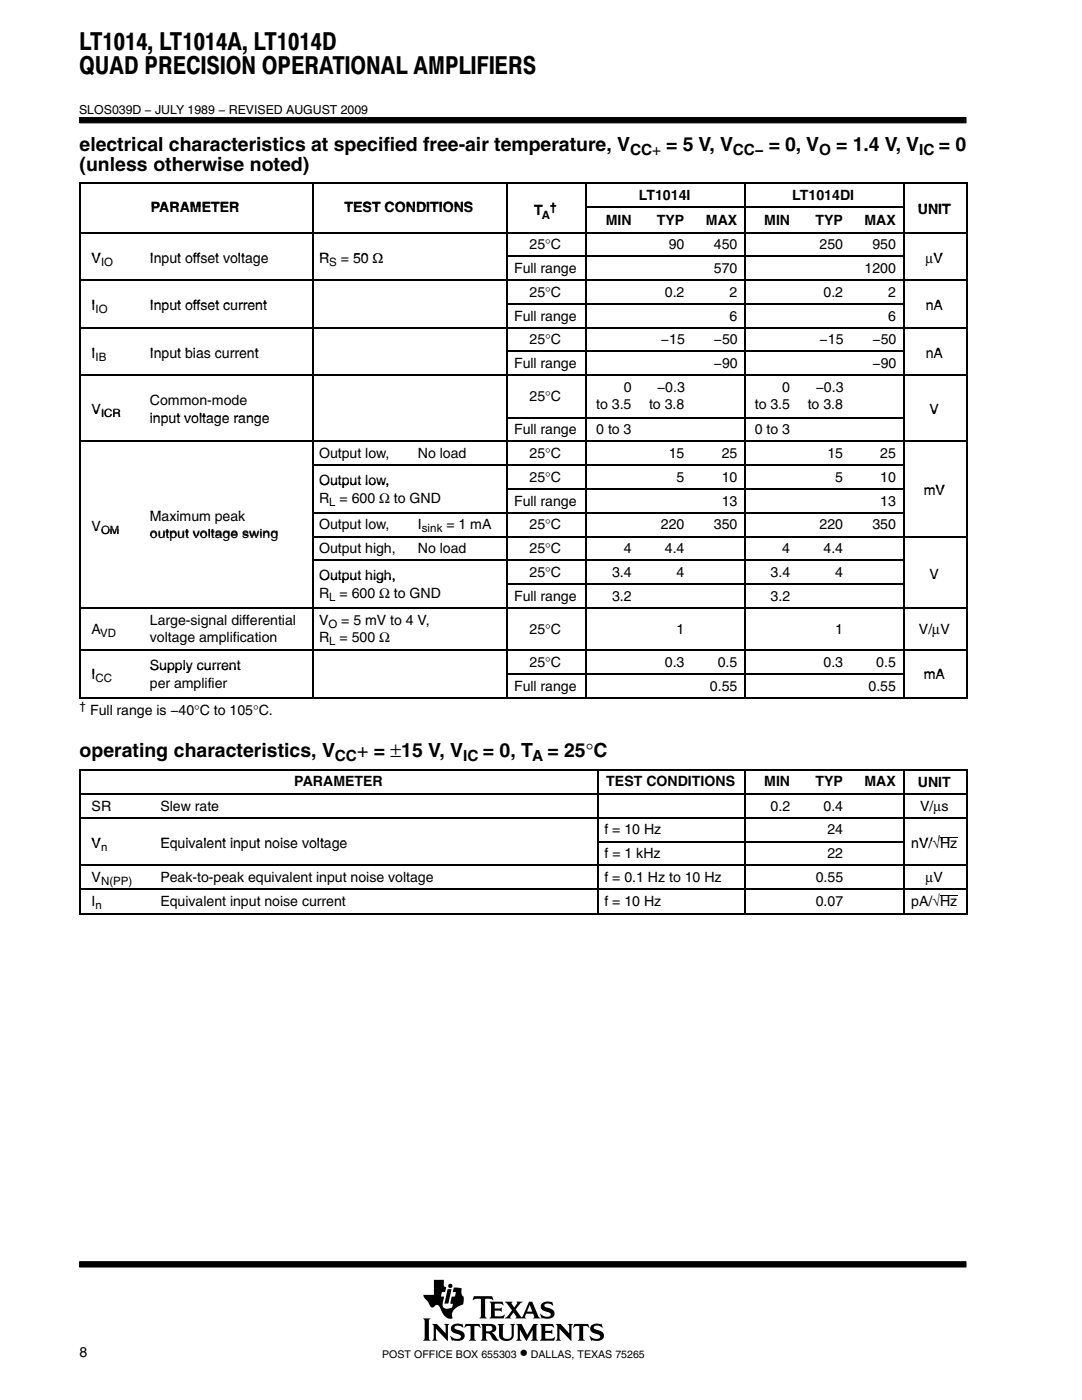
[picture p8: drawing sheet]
<svg xmlns="http://www.w3.org/2000/svg" width="216mm" height="279mm" viewBox="0 0 216 279" stroke-linecap="round" stroke-linejoin="round" font-family="sans-serif">
<defs><g id="words">
<g font-size="4.9">
<text x="15.8" y="9.9">LT1014, LT1014A, LT1014D</text>
<text x="15.8" y="14.8">QUAD PRECISION OPERATIONAL AMPLIFIERS</text>
</g>
<g font-size="3.9">
<text x="15.9" y="30.2">electrical characteristics at specified free-air temperature, V</text>
<text x="15.9" y="34.1">(unless otherwise noted)</text>
<text x="132.9" y="30.2">= 5 V, V</text>
<text x="153.4" y="30.2">= 0, V</text>
<text x="166.9" y="30.2">= 1.4 V, V</text>
<text x="187.3" y="30.2">= 0</text>
<text x="15.9" y="151.1">operating characteristics, V</text>
<text x="71.2" y="151.1">+ = ±15 V, V</text>
<text x="96.3" y="151.1">= 0, T</text>
<text x="109.2" y="151.1">= 25°C</text>
</g>
<text font-size="3.5" x="103.7" y="271">•</text>
<g font-size="3.1">
<text x="125.7" y="31">CC+</text>
<text x="146.2" y="31">CC−</text>
<text x="163.4" y="31">O</text>
<text x="183.4" y="31">IC</text>
<text x="66.8" y="151.9">CC</text>
<text x="92.4" y="151.9">IC</text>
<text x="106.2" y="151.9">A</text>
</g>
<g font-size="2.8">
<text x="127.5" y="39.9">LT1014I</text>
<text x="158.1" y="39.9">LT1014DI</text>
<text x="30.1" y="42.3">PARAMETER</text>
<text x="68.8" y="42.3">TEST CONDITIONS</text>
<text x="106.6" y="43">T</text>
<text x="120.9" y="44.8">MIN</text>
<text x="131.1" y="44.9">TYP</text>
<text x="140.9" y="44.8">MAX</text>
<text x="152.5" y="44.8">MIN</text>
<text x="162.7" y="44.9">TYP</text>
<text x="172.5" y="44.8">MAX</text>
<text x="183.1" y="42.6">UNIT</text>
<text x="18.3" y="52.4">V</text>
<text x="29.9" y="52.4">Input offset voltage</text>
<text x="63.7" y="52.4">R</text>
<text x="68" y="52.4">= 50 Ω</text>
<text x="70.4" y="52.4">50 Ω</text>
<text x="105.7" y="49.7">25°C</text>
<text x="133.4" y="49.7">90</text>
<text x="142.4" y="49.7">450</text>
<text x="163.5" y="49.7">250</text>
<text x="174.1" y="49.7">950</text>
<text x="184.7" y="52.4">µV</text>
<text x="186.3" y="52.4">V</text>
<text x="102.6" y="54.5">Full range</text>
<text x="105.7" y="59.2">25°C</text>
<text x="132.7" y="59.2">0.2</text>
<text x="142.4" y="54.5">570</text>
<text x="145.6" y="59.2">2</text>
<text x="164.3" y="59.2">0.2</text>
<text x="172.5" y="54.5">1200</text>
<text x="177.2" y="59.2">2</text>
<text x="18.3" y="61.9">I</text>
<text x="29.9" y="61.9">Input offset current</text>
<text x="102.6" y="64">Full range</text>
<text x="145.6" y="64">6</text>
<text x="177.2" y="64">6</text>
<text x="184.7" y="61.9">nA</text>
<text x="18.3" y="71.4">I</text>
<text x="29.9" y="71.4">Input bias current</text>
<text x="105.7" y="68.7">25°C</text>
<text x="131.9" y="68.7">−15</text>
<text x="142.4" y="68.7">−50</text>
<text x="163.5" y="68.7">−15</text>
<text x="174.1" y="68.7">−50</text>
<text x="184.7" y="71.4">nA</text>
<text x="102.6" y="73.5">Full range</text>
<text x="142.4" y="73.5">−90</text>
<text x="174.1" y="73.5">−90</text>
<text x="18.3" y="82.6">V</text>
<text x="29.9" y="80.9">Common-mode</text>
<text x="105.7" y="80.1">25°C</text>
<text x="119" y="81.7">to 3.5</text>
<text x="124.5" y="78.2">0</text>
<text x="129.5" y="81.7">to 3.8</text>
<text x="131.1" y="78.2">−0.3</text>
<text x="150.6" y="81.7">to 3.5</text>
<text x="156.1" y="78.2">0</text>
<text x="161.2" y="81.7">to 3.8</text>
<text x="162.8" y="78.2">−0.3</text>
<text x="185.5" y="82.6">V</text>
<text x="29.9" y="84.4">input voltage range</text>
<text x="102.6" y="86.7">Full range</text>
<text x="119" y="86.7">0 to 3</text>
<text x="150.6" y="86.7">0 to 3</text>
<text x="63.7" y="91.4">Output low,</text>
<text x="83.4" y="91.4">No load</text>
<text x="105.7" y="91.4">25°C</text>
<text x="133.4" y="91.4">15</text>
<text x="144" y="91.4">25</text>
<text x="165.1" y="91.4">15</text>
<text x="175.6" y="91.4">25</text>
<text x="63.7" y="96.8">Output low,</text>
<text x="63.7" y="100.3">R</text>
<text x="67.8" y="100.3">= 600 Ω to GND</text>
<text x="102.6" y="100.9">Full range</text>
<text x="105.7" y="96.2">25°C</text>
<text x="135" y="96.2">5</text>
<text x="144" y="96.2">10</text>
<text x="144" y="100.9">13</text>
<text x="166.7" y="96.2">5</text>
<text x="175.6" y="96.2">10</text>
<text x="175.6" y="100.9">13</text>
<text x="184.3" y="98.9">mV</text>
<text x="18.3" y="106">V</text>
<text x="29.9" y="103.9">M</text>
<text x="29.9" y="104">Maximum peak</text>
<text x="29.9" y="107.5">output voltage swing</text>
<text x="35.2" y="103.9">i</text>
<text x="47.6" y="103.9">k</text>
<text x="63.7" y="105.7">Output low,</text>
<text x="83.4" y="105.7">I</text>
<text x="89.1" y="105.7">= 1 mA</text>
<text x="105.7" y="105.7">25°C</text>
<text x="131.9" y="105.7">220</text>
<text x="142.4" y="105.7">350</text>
<text x="163.5" y="105.7">220</text>
<text x="174.1" y="105.7">350</text>
<text x="63.7" y="110.4">Output high,</text>
<text x="83.4" y="110.4">No load</text>
<text x="105.7" y="110.4">25°C</text>
<text x="124.5" y="110.4">4</text>
<text x="132.7" y="110.4">4.4</text>
<text x="156.1" y="110.4">4</text>
<text x="164.3" y="110.4">4.4</text>
<text x="63.7" y="119.3">R</text>
<text x="63.7" y="115.8">Output hi</text>
<text x="63.7" y="115.8">Output high,</text>
<text x="67.8" y="119.3">= 600 Ω to GND</text>
<text x="102.6" y="119.9">Full range</text>
<text x="105.7" y="115.1">25°C</text>
<text x="122.1" y="115.1">3.4</text>
<text x="122.1" y="119.9">3.2</text>
<text x="135" y="115.1">4</text>
<text x="153.8" y="115.1">3.4</text>
<text x="153.8" y="119.9">3.2</text>
<text x="166.7" y="115.1">4</text>
<text x="185.5" y="115.5">V</text>
<text x="29.9" y="124.7">Large-signal differential</text>
<text x="63.7" y="124.7">V</text>
<text x="68.1" y="124.7">= 5 mV to 4 V,</text>
<text x="18.3" y="126.5">A</text>
<text x="29.9" y="128.2">voltage amplification</text>
<text x="63.7" y="128.2">R</text>
<text x="67.8" y="128.2">= 500 Ω</text>
<text x="105.7" y="126.5">25°C</text>
<text x="135" y="126.5">1</text>
<text x="166.7" y="126.5">1</text>
<text x="183.4" y="126.5">V/µV</text>
<text x="18.3" y="135.5">I</text>
<text x="29.9" y="133.8">Supply current</text>
<text x="29.9" y="137.3">per amplifier</text>
<text x="102.6" y="137.8">Full range</text>
<text x="105.7" y="133.1">25°C</text>
<text x="132.7" y="133.1">0.3</text>
<text x="141.7" y="137.8">0.55</text>
<text x="143.2" y="133.1">0.5</text>
<text x="164.3" y="133.1">0.3</text>
<text x="173.3" y="137.8">0.55</text>
<text x="174.9" y="133.1">0.5</text>
<text x="184.3" y="135.5">mA</text>
<text x="18" y="142.6">Full range is −40°C to 105°C.</text>
<text x="18.3" y="161.8">SR</text>
<text x="32" y="161.8">Slew rate</text>
<text x="58.7" y="156.8">PARAMETER</text>
<text x="121" y="156.8">TEST CONDITIONS</text>
<text x="152.5" y="156.8">MIN</text>
<text x="153.8" y="161.8">0.2</text>
<text x="162.7" y="156.8">TYP</text>
<text x="164.3" y="161.8">0.4</text>
<text x="172.5" y="156.8">MAX</text>
<text x="183.1" y="157">UNIT</text>
<text x="183.6" y="161.8">V/µs</text>
<text x="120.6" y="166.5">f = 10 Hz</text>
<text x="165.1" y="166.5">24</text>
<text x="18.3" y="169.2">V</text>
<text x="32" y="169.2">Equivalent input noise voltage</text>
<text x="120.6" y="171.3">f = 1 kHz</text>
<text x="165.1" y="171.3">22</text>
<text x="181.8" y="169.3">nV/√H</text>
<text x="181.8" y="169.3">nV/√Hz</text>
<text x="18.3" y="176.1">V</text>
<text x="32" y="176.1">Peak-to-peak equivalent input noise voltage</text>
<text x="120.6" y="176.1">f = 0.1 Hz to 10 Hz</text>
<text x="162.8" y="176.1">0.55</text>
<text x="184.7" y="176.1">µV</text>
<text x="18.3" y="180.9">I</text>
<text x="32" y="180.9">Equivalent input noise current</text>
<text x="120.6" y="180.9">f = 10 Hz</text>
<text x="162.8" y="180.9">0.07</text>
<text x="181.8" y="180.9">pA/√Hz</text>
<text x="15.9" y="270.8">8</text>
</g>
<text font-size="2.5" x="15.8" y="22.7">SLOS039D − JULY 1989 − REVISED AUGUST 2009</text>
<g font-size="2.3">
<text x="108.1" y="43.6">A</text>
<text x="109.8" y="42.2">†</text>
<text x="20.2" y="53">IO</text>
<text x="65.7" y="53">S</text>
<text x="19.1" y="62.5">IO</text>
<text x="19.1" y="72">IB</text>
<text x="20.2" y="83.2">ICR</text>
<text x="65.7" y="100.9">L</text>
<text x="20.2" y="106.6">OM</text>
<text x="84.2" y="106.3">sink</text>
<text x="65.7" y="119.9">L</text>
<text x="65.5" y="125.3">O</text>
<text x="20" y="127.1">VD</text>
<text x="65.7" y="128.8">L</text>
<text x="19.1" y="136.1">CC</text>
<text x="15.9" y="141.7">†</text>
<text x="20.2" y="169.9">n</text>
<text x="20.2" y="176.7">N(PP)</text>
<text x="19.1" y="181.5">n</text>
</g>
<g font-size="2.1">
<text x="76.3" y="271">POST OFFICE BOX 655303</text>
<text x="105.9" y="271">DALLAS, TEXAS 75265</text>
</g>
</g></defs>
<g fill="#000" stroke="#000" stroke-width=".2">
<path d="M15.9 23.5h176.9v1h-176.9z" fill-rule="evenodd"/>
<path d="M15.9 251.8h176.9v1.1h-176.9z" fill-rule="evenodd"/>
</g>
<g fill="#000">
<path d="M89.3 257.3h.8l-.6 2.9h-.8z"/>
<path d="M84.4 263.1h1.5l-.3 .4v3.7l.3 .4h-1.5l.3-.6v-3.4z" fill-rule="evenodd"/>
<path d="M86.2 264.2h1l1.7 1.9v-1.5l-.3-.4h1.1l-.3 .4v3l-2.4-2.4v2l.3 .4h-1.1l.3-.6v-2.3z" fill-rule="evenodd"/>
<path d="M86.6 255.4h2v1.3l.4 .2-.2 1h-.6l-.2 .9h.6l-.2 1.1a1.11 1.11 0 0 0 .3 1.2l.6 .1 .9-.3 .2-.7-.5-.1 .2-1.3h.7l.2-.9h-.7l.3-1 1.5 .2v1l.1 .4 .3 .3v.9a.54 .54 0 0 1-.4 .7l-.4 .2a2.35 2.35 0 0 0-1.5 1.6v.4a.29 .29 0 0 1 .1 .3 .29 .29 0 0 1-.2 .3h-.1a2.21 2.21 0 0 1-2-1.9l-.1-.1a.68 .68 0 0 0-.5-.7 .68 .68 0 0 0-.8 .4 .88 .88 0 0 1-1.1-.9l-.8-.9-.2-.7h2.1z" fill-rule="evenodd"/>
<path d="M90.2 264.5a2.17 2.17 0 0 1 1.9-.2l.1-.1 .3 .8-.8-.4h-.7a.36 .36 0 0 0-.3 .4 .36 .36 0 0 0 .4 .3l.3 .1a1.19 1.19 0 0 1 1.3 1.5l-.1 .1a1.23 1.23 0 0 1-1.1 .6l-1.1-.1-.2 .1-.4-1h.1a1.37 1.37 0 0 0 2.1 .3 .6 .6 0 0 0-.8-.7 1.08 1.08 0 0 1-1-.5 1.08 1.08 0 0 1 0-1.1z" fill-rule="evenodd"/>
<path d="M92.9 264.2h2.8l.2 .8-.5-.4h-.6l-.1 .2v2.4l.3 .4h-1.4l.2-.3 .1-.3v-2.3l-.7-.1-.6 .4z" fill-rule="evenodd"/>
<path d="M94.6 258.7h3.6l.2 .8-.7-.3-.9 .1v3.4l.3 .4h-1.4l.3-.4v-3.4l-1-.1-.7 .3z" fill-rule="evenodd"/>
<path d="M95.9 264.2h2.1a.85 .85 0 0 1 1 .8 .85 .85 0 0 1-.9 .9l.4 .3 .7 1 .4 .2-.2 .1a1.11 1.11 0 0 1-1.4-.9l-.3-.4-.7-.1v1l.3 .5h-1.4l.3-.6v-2.3z" fill-rule="evenodd"/>
<path d="M97.7 259.8h2.6l.2 .7-.7-.3-1.1 .1v.8h1.1l.3-.2v.9l-.3-.2h-1.1v1l.1 .1h1.3l.5-.3h.1l-.2 .7h-2.8l.3-.5v-2.3z" fill-rule="evenodd"/>
<path d="M99.3 264.2h1.3l-.3 .4 .1 2.2 .2 .3 .8 .1a.73 .73 0 0 0 .7-.8v-1.8l-.3-.4h1l-.3 .4v1.9a1.56 1.56 0 0 1-1.3 1.2 1.56 1.56 0 0 1-1.5-.7l-.1-2.4z" fill-rule="evenodd"/>
<path d="M103 264.2h1.1l1.1 2.2 1.2-2.2h.9l-.3 .4v2.6l.4 .4h-1.4l.3-.4v-1.8l-1.3 2.2-1.3-2.2v1.7l.4 .5h-1.1l.3-.6v-2.3z" fill-rule="evenodd"/>
<path d="M100.7 259.8h1.6l-.2 .4 .5 .7 .6-.8-.1-.3h1.2l-.5 .3-.9 1.2 1 1.5a.22 .22 0 0 0 .3 .1 .22 .22 0 0 0 .1-.3l1.3-2.8h.6l1.2 2.9 .4 .4-1.4-.1a.24 .24 0 0 0 .2-.1 .24 .24 0 0 0 0-.3l-.2-.4h-1.4l-.3 .6 .3 .3h-2.2l.2-.3-.5-.9-.7 .9 .2 .3h-1.3l.5-.4 1-1.2z" fill-rule="evenodd"/>
<path d="M108.1 260.2l.1-.1a1.88 1.88 0 0 1 1.4-.3l.4 .1 .2-.2 .2 .8-1.1-.4a.44 .44 0 0 0-.7 .4 .44 .44 0 0 0 .6 .5 1.34 1.34 0 0 1 1.4 1.3 1.13 1.13 0 0 1-1.1 .9h-.8a.37 .37 0 0 0-.6 0l-.3-1h.1l.6 .5 .8 .1a.47 .47 0 0 0 .6-.5 .47 .47 0 0 0-.5-.4l-.2-.1a1.11 1.11 0 0 1-1.2-1.5z" fill-rule="evenodd"/>
<path d="M107.7 264.2h2.6l.2 .8-.6-.4-1.1 .1v.9h1l.4-.3v1l-.3-.3h-1.1v1.1h1.4l.5-.3-.2 .8h-2.8l.3-.6v-2.3z" fill-rule="evenodd"/>
<path d="M110.9 264.2h1l1.7 1.9v-1.5l-.3-.4h1l-.3 .4v3l-2.4-2.4v2l.3 .4h-1l.3-.4v-2.6z" fill-rule="evenodd"/>
<path d="M114.6 264.2h2.8l.2 .8-.5-.4h-.6l-.1 .2v2.4l.3 .4h-1.4l.3-.4v-2.4l-.1-.2h-.6l-.6 .4z" fill-rule="evenodd"/>
<path d="M118 264.5a2.12 2.12 0 0 1 1.9-.2l.1-.1 .3 .8-.8-.4h-.7a.35 .35 0 0 0-.3 .3 .35 .35 0 0 0 .2 .4l.5 .1a1.16 1.16 0 0 1 1.2 1.6 1.23 1.23 0 0 1-1.1 .6l-1.1-.1-.2 .1-.4-1 .9 .5 .7 .1a.47 .47 0 0 0 .6-.4 .47 .47 0 0 0-.6-.5 1.28 1.28 0 0 1-1.4-1.4z" fill-rule="evenodd"/>
<circle cx="89.9" cy="256.6" r=".43"/>
</g>
<g fill="#fff">
<path d="M105.7 260.4l.5 1.4h-1z"/>
<path d="M97 264.7l.6-.1a.56 .56 0 0 1 .7 .5 .56 .56 0 0 1-.7 .6h-.6z" fill-rule="evenodd"/>
</g>
<g fill="none" stroke="#000" stroke-width=".32">
<path d="M15.9 36.6h177.3M16 36.4v103.1M62.5 36.4v103.1M101.2 36.4v103.1M117 36.4v103.1M148.7 36.4v103.1M180.3 36.4v103.1M193 36.4v103.1M15.9 46.4h177.3M15.9 55.9h177.3M101 51.2h79.2M116.9 41.3h63.3"/>
<path d="M15.9 65.4h177.3M15.9 74.9h177.3M101 60.7h79.2M101 70.1h79.2M15.9 88.1h177.3M62.3 92.8h117.9M101 83.4h79.2M101 97.6h79.2M62.3 102.3h117.9M62.3 107.1h130.9M62.3 111.8h117.9M101 116.6h79.2"/>
<path d="M15.9 121.3h177.3M15.9 129.8h177.3M15.9 139.3h177.3M101 134.6h79.2M15.9 153.7h177.3M15.9 158.4h177.3M16 153.5v29M119.4 153.5v29M148.7 153.5v29M180.3 153.5v29M193 153.5v29M15.9 163.2h177.3"/>
<path d="M15.9 172.7h177.3M15.9 177.5h177.3M119.3 168h60.9M15.9 182.4h177.3"/>
</g>
<path d="M187.6 167.1h3.4M187.6 178.6h3.4" fill="none" stroke="#000" stroke-width=".2"/>
<use href="#words"/>
</svg>
